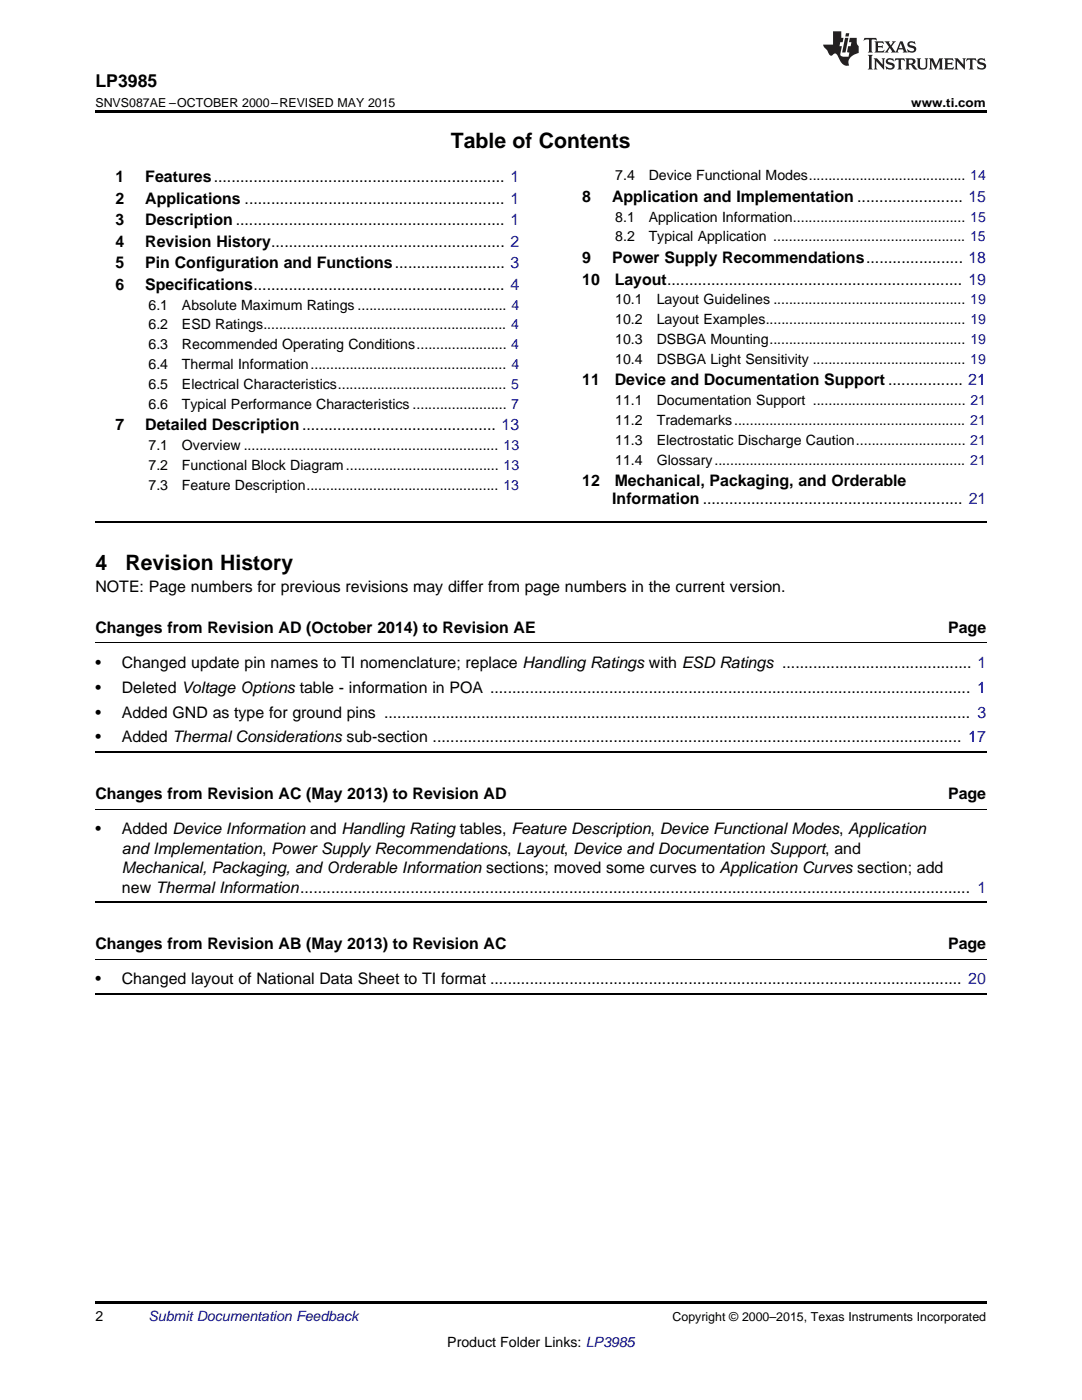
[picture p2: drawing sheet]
<svg xmlns="http://www.w3.org/2000/svg" width="216mm" height="279mm" viewBox="0 0 216 279" stroke-linecap="round" stroke-linejoin="round" font-family="sans-serif">
<defs><g id="words">
<g font-size="4.2">
<text x="90" y="29.6">Table of Contents</text>
<text x="19" y="113.8">4</text>
<text x="25" y="113.8">Revision History</text>
</g>
<text font-size="3.5" x="19" y="17.3">LP3985</text>
<g font-size="3.2">
<text x="23" y="36.3">1</text>
<text x="23" y="40.6">2</text>
<text x="29" y="36.3">Features.................................................................. 1</text>
<text x="29" y="40.6">Applications ........................................................... 1</text>
<text x="116.2" y="40.3">8</text>
<text x="122.1" y="40.3">Application and Implementation ........................ 15</text>
<text x="23" y="44.9">3</text>
<text x="29" y="44.9">Description ............................................................. 1</text>
<text x="23" y="49.2">4</text>
<text x="23" y="53.6">5</text>
<text x="29" y="49.2">Revision History..................................................... 2</text>
<text x="29" y="53.6">Pin Configuration and Functions......................... 3</text>
<text x="116.2" y="52.5">9</text>
<text x="122.1" y="52.5">Power Supply Recommendations...................... 18</text>
<text x="23" y="57.9">6</text>
<text x="29" y="57.9">Specifications......................................................... 4</text>
<text x="116.2" y="56.8">10</text>
<text x="122.7" y="56.8">Layout................................................................... 19</text>
<text x="116.2" y="76.9">11</text>
<text x="122.7" y="76.9">Device and Documentation Support ................. 21</text>
<text x="23" y="85.9">7</text>
<text x="29" y="85.9">Detailed Description............................................ 13</text>
<text x="116.2" y="97">12</text>
<text x="122.2" y="100.5">Information ........................................................... 21</text>
<text x="122.7" y="97">Mechanical, Packaging, and Orderable</text>
<text x="19" y="118.1">NOTE: Page numbers for previous revisions may differ from page numbers in the current version.</text>
<text x="19" y="126.3">Changes from Revision AD (October 2014) to Revision AE</text>
<text x="189.2" y="126.3">Page</text>
<text x="19" y="133.3">•</text>
<text x="24.3" y="133.3">Changed update pin names to TI nomenclature; replace Handling Ratings with ESD Ratings ........................................... 1</text>
<text x="19" y="138.3">•</text>
<text x="19" y="143.2">•</text>
<text x="24.3" y="138.3">Deleted Voltage Options table - information in POA ............................................................................................................. 1</text>
<text x="24.3" y="143.2">Added GND as type for ground pins ..................................................................................................................................... 3</text>
<text x="19" y="148.1">•</text>
<text x="24.3" y="148.1">Added Thermal Considerations sub-section ........................................................................................................................ 17</text>
<text x="19" y="159.4">Changes from Revision AC (May 2013) to Revision AD</text>
<text x="189.2" y="159.4">Page</text>
<text x="19" y="166.5">•</text>
<text x="24.3" y="166.5">Added Device Information and Handling Rating tables, Feature Description, Device Functional Modes, Application</text>
<text x="24.3" y="170.4">and Implementation, Power Supply Recommendations, Layout, Device and Documentation Support, and</text>
<text x="24.3" y="174.2">Mechanical, Packaging, and Orderable Information sections; moved some curves to Application Curves section; add</text>
<text x="24.3" y="178.1">new Thermal Information........................................................................................................................................................ 1</text>
<text x="19" y="189.4">Changes from Revision AB (May 2013) to Revision AC</text>
<text x="189.2" y="189.4">Page</text>
<text x="19" y="196.5">•</text>
<text x="24.3" y="196.5">Changed layout of National Data Sheet to TI format ........................................................................................................... 20</text>
</g>
<g font-size="2.8">
<text x="122.8" y="36">7.4</text>
<text x="129.4" y="36">Device Functional Modes........................................ 14</text>
<text x="122.8" y="44.2">8.1</text>
<text x="129.4" y="44.2">Application Information............................................ 15</text>
<text x="122.8" y="48.2">8.2</text>
<text x="129.4" y="48.2">Typical Application ................................................. 15</text>
<text x="29.6" y="61.8">6.1</text>
<text x="29.6" y="65.8">6.2</text>
<text x="36.3" y="61.8">Absolute Maximum Ratings ...................................... 4</text>
<text x="36.3" y="65.8">ESD Ratings.............................................................. 4</text>
<text x="122.8" y="60.7">10.1</text>
<text x="122.8" y="64.7">10.2</text>
<text x="131" y="60.7">Layout Guidelines ................................................. 19</text>
<text x="131" y="64.7">Layout Examples................................................... 19</text>
<text x="29.6" y="69.7">6.3</text>
<text x="36.3" y="69.7">Recommended Operating Conditions....................... 4</text>
<text x="122.8" y="68.7">10.3</text>
<text x="131" y="68.7">DSBGA Mounting.................................................. 19</text>
<text x="29.6" y="73.7">6.4</text>
<text x="29.6" y="77.6">6.5</text>
<text x="36.3" y="73.7">Thermal Information.................................................. 4</text>
<text x="36.3" y="77.6">Electrical Characteristics........................................... 5</text>
<text x="122.8" y="72.6">10.4</text>
<text x="131" y="72.6">DSBGA Light Sensitivity ....................................... 19</text>
<text x="29.6" y="81.6">6.6</text>
<text x="36.3" y="81.6">Typical Performance Characteristics ........................ 7</text>
<text x="122.8" y="80.9">11.1</text>
<text x="131" y="80.9">Documentation Support ....................................... 21</text>
<text x="29.6" y="89.8">7.1</text>
<text x="36.3" y="89.8">Overview ................................................................. 13</text>
<text x="122.8" y="84.8">11.2</text>
<text x="122.8" y="88.8">11.3</text>
<text x="131" y="84.8">Trademarks........................................................... 21</text>
<text x="131" y="88.8">Electrostatic Discharge Caution............................ 21</text>
<text x="29.6" y="93.8">7.2</text>
<text x="36.3" y="93.8">Functional Block Diagram....................................... 13</text>
<text x="122.8" y="92.7">11.4</text>
<text x="131" y="92.7">Glossary................................................................ 21</text>
<text x="29.6" y="97.7">7.3</text>
<text x="36.3" y="97.7">Feature Description................................................. 13</text>
<text x="19" y="263.6">2</text>
<text x="89.3" y="268.9">Product Folder Links: LP3985</text>
</g>
<text font-size="2.8" fill="#0000c8" x="29.6" y="263.6">Submit Documentation Feedback</text>
<g font-size="2.5">
<text x="19" y="21.4">SNVS087AE –OCTOBER 2000–REVISED MAY 2015</text>
<text x="181.8" y="21.4">www.ti.com</text>
<text x="134.2" y="263.6">Copyright © 2000–2015, Texas Instruments Incorporated</text>
</g>
</g></defs>
<path d="M19 22h177.8v.5h-177.8zM19 259.7h177.8v.5h-177.8z" fill="#000"/>
<path d="M19 104.2h177.8M19 150.1h177.8M19 198.4h177.8M19 180.1h177.8" fill="none" stroke="#000" stroke-width=".35"/>
<path d="M19 128.3h177.8M19 161.5h177.8M19 191.5h177.8" fill="none" stroke="#000" stroke-width=".2"/>
<g fill="#231f20">
<path d="M172.5 7.6l-.1 .5 .4-.2h.6v.1v2.1l-.2 .4h.9l-.2-.4v-2.1l.1-.1h.5l.5 .2-.2-.5zM174.5 8.3l.2 .3v1.5l-.2 .4h1.8l.2-.6a1.04 1.04 0 0 1-1.3 .2v-.7h.6l.3 .2v-.6l-.3 .2h-.6v-.6l.8-.1 .4 .3-.2-.5zM176.5 8.3l.9 1.1-.9 1.1h.8l-.2-.2 .4-.7 .5 .7-.2 .2h1.5l-.2-.2 .2-.4h.9l.1 .4-.2 .2h1l-.3-.3-.7-1.9h-.5l-.9 2-.8-1 .9-1h-.8l.1 .3-.4 .5-.3-.6 .1-.2zM179.7 8.6l.4 1h-.7zM181.3 8.4a.63 .63 0 0 0-.2 .7 .63 .63 0 0 0 .6 .4l.6 .2 .1 .2a.75 .75 0 0 1-.7 .4 .75 .75 0 0 1-.6-.5l.1 .7 .1-.1a1.11 1.11 0 0 0 1.5-.6 1.13 1.13 0 0 0-1.2-.8l-.1-.4a1.04 1.04 0 0 1 1.2 .2l-.2-.5-.2 .1-.4-.2zM173.2 10.9l.2 .4v2.2l-.2 .4h1l-.3-.4v-2.2l.3-.4zM174.3 11.6l.3 .4v1.5l-.3 .4h.8l-.2-.4v-1.3l1.5 1.7v-1.9l.2-.4h-.7l.2 .4v.9l-1.1-1.3zM177 11.8a.62 .62 0 0 0-.2 .7 .62 .62 0 0 0 .6 .4l.6 .1 .1 .3a.76 .76 0 0 1-.7 .3 .76 .76 0 0 1-.7-.4l.2 .7 .1-.1a1.11 1.11 0 0 0 1.5-.6 1.13 1.13 0 0 0-1.2-.8l-.1-.4a1.04 1.04 0 0 1 1.2 .2l-.2-.6-.2 .1-.5-.1zM178.7 11.6l-.2 .6a.61 .61 0 0 1 .8-.3v1.6l-.2 .4h.9l-.2-.4v-1.6a.63 .63 0 0 1 .7 .3l-.1-.6zM180.6 11.6l.3 .4v1.5l-.3 .4h1l-.2-.2-.1-.8 .6 .2a.76 .76 0 0 0 1.2 .7l-1-1a.58 .58 0 0 0 .6-.5 .58 .58 0 0 0-.5-.6zM181.4 11.9h.1a.45 .45 0 0 1 .5 .1 .45 .45 0 0 1 .1 .5l-.8 .2zM182.9 11.6l.2 .2a2.17 2.17 0 0 0 .3 1.9 .99 .99 0 0 0 1.6-.6v-1.1l.2-.4h-.7l.2 .2a1.92 1.92 0 0 1-.2 1.8 .6 .6 0 0 1-.9-.5v-1.1l.2-.4zM185.4 11.6l.2 .4v1.5l-.2 .4h.7l-.2-.4v-1.4l.8 1.8 .8-1.8v1.4l-.2 .4h.9l-.2-.4v-1.5l.2-.4h-.8l-.6 1.5-.6-1.5zM188.4 11.6l.2 .4v1.5l-.2 .4h1.8l.1-.6a1.04 1.04 0 0 1-1.2 .1v-.6h.5l.4 .2v-.6l-.4 .2h-.5v-.7h.8l.3 .3-.1-.6zM190.5 11.6l.2 .4v1.5l-.2 .4h.7l-.2-.4v-1.3l1.5 1.7v-1.9l.2-.4h-.7l.2 .4v.9l-1.1-1.3zM192.9 11.6l-.1 .6a.61 .61 0 0 1 .7-.3l.1 1.6-.3 .4h1l-.3-.4 .1-1.6a.63 .63 0 0 1 .7 .3l-.1-.6zM195.2 11.8a.62 .62 0 0 0-.2 .7 .62 .62 0 0 0 .6 .4l.6 .1 .1 .3a.76 .76 0 0 1-.7 .3 .76 .76 0 0 1-.6-.4l.1 .7 .1-.1a1.11 1.11 0 0 0 1.6-.6 1.13 1.13 0 0 0-1.3-.8l-.1-.4a1.04 1.04 0 0 1 1.2 .2l-.1-.6-.2 .1-.5-.1z"/>
<path d="M166.2 6.3v2.6h-1.9v.4l.8 .9a.91 .91 0 0 0 1 .8 .56 .56 0 0 1 .5-.3 .56 .56 0 0 1 .5 .3l.4 .8a1.53 1.53 0 0 0 1.9 1.2 1.54 1.54 0 0 1 1-2.1l.9-.3v-1.4a1.52 1.52 0 0 1-.4-1.6h-1.3l-.2 .8h.5l-.2 .8h-.5l-.1 1v.2l.4 .1-.2 .8a1.93 1.93 0 0 1-1.6-.3l.3-1.8h-.5l.2-.8h.4l.2-.8h-.4v-1.3zM168.6 7.6l-.6 2.9h.7l.6-2.9zM168.8 6.6l-.1 .7h.6l.2-.7z"/>
</g>
<use href="#words"/>
</svg>
